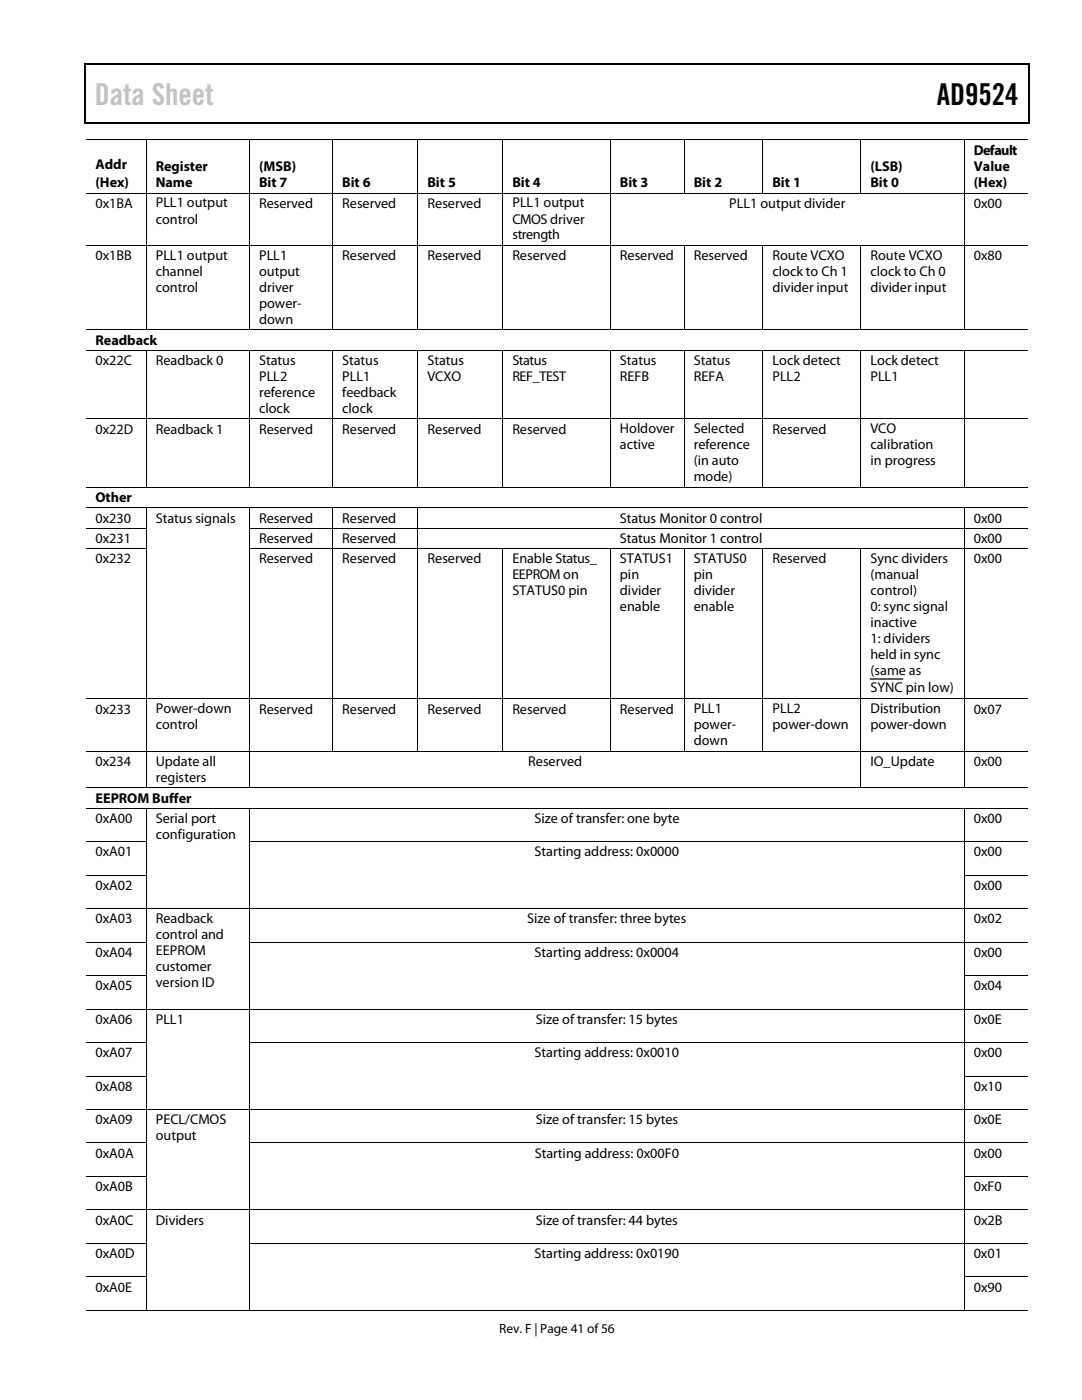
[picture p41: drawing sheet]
<svg xmlns="http://www.w3.org/2000/svg" width="216mm" height="279mm" viewBox="0 0 216 279" stroke-linecap="round" stroke-linejoin="round" font-family="sans-serif">
<defs><g id="words">
<text font-size="6" fill="#c1c1c1" x="18.9" y="20.9">Data Sheet</text>
<text font-size="6" x="186.9" y="20.9">AD9524</text>
<g font-size="2.8">
<text x="19" y="33.8">Addr</text>
<text x="31.1" y="34.1">Register</text>
<text x="51.7" y="34.1">(MSB)</text>
<text x="173.7" y="34.1">(LSB)</text>
<text x="194.3" y="30.9">Default</text>
<text x="194.3" y="34.1">Value</text>
<text x="19" y="37.3">(Hex)</text>
<text x="19" y="41.4">0x1BA</text>
<text x="31.1" y="37.3">Name</text>
<text x="31.1" y="41.4">PLL1 output</text>
<text x="51.7" y="37.3">Bit 7</text>
<text x="51.7" y="41.4">Reserved</text>
<text x="68.3" y="41.4">Reserved</text>
<text x="68.3" y="37.4">Bit 6</text>
<text x="85.3" y="41.4">Reserved</text>
<text x="85.3" y="37.4">Bit 5</text>
<text x="102.2" y="41.4">PLL1 output</text>
<text x="102.2" y="37.4">Bit 4</text>
<text x="123.7" y="37.4">Bit 3</text>
<text x="138.4" y="37.4">Bit 2</text>
<text x="145.5" y="41.4">PLL1 output divider</text>
<text x="154.1" y="37.4">Bit 1</text>
<text x="173.7" y="37.3">Bit 0</text>
<text x="194.3" y="37.3">(Hex)</text>
<text x="194.3" y="41.4">0x00</text>
<text x="31.1" y="44.6">control</text>
<text x="102.2" y="44.6">CMOS driver</text>
<text x="102.2" y="47.8">strength</text>
<text x="19" y="51.9">0x1BB</text>
<text x="31.1" y="51.9">PLL1 output</text>
<text x="51.7" y="51.9">PLL1</text>
<text x="68.3" y="51.9">Reserved</text>
<text x="85.3" y="51.9">Reserved</text>
<text x="102.2" y="51.9">Reserved</text>
<text x="123.7" y="51.9">Reserved</text>
<text x="138.4" y="51.9">Reserved</text>
<text x="154.1" y="51.9">Route VCXO</text>
<text x="173.7" y="51.9">Route VCXO</text>
<text x="194.3" y="51.9">0x80</text>
<text x="31.1" y="55.1">channel</text>
<text x="31.1" y="58.2">control</text>
<text x="51.7" y="55.1">output</text>
<text x="51.7" y="58.2">driver</text>
<text x="154.1" y="55.1">clock to Ch 1</text>
<text x="154.1" y="58.2">divider input</text>
<text x="173.7" y="55.1">clock to Ch 0</text>
<text x="173.7" y="58.2">divider input</text>
<text x="51.7" y="61.5">power-</text>
<text x="51.7" y="64.6">down</text>
<text x="19" y="68.8">Readback</text>
<text x="19" y="72.9">0x22C</text>
<text x="31.1" y="72.9">Readback 0</text>
<text x="51.7" y="72.8">Status</text>
<text x="51.7" y="76">PLL2</text>
<text x="68.3" y="72.8">Status</text>
<text x="68.3" y="76">PLL1</text>
<text x="85.3" y="72.8">Status</text>
<text x="85.3" y="76">VCXO</text>
<text x="102.2" y="72.8">Status</text>
<text x="102.2" y="76">REF_TEST</text>
<text x="123.7" y="72.8">Status</text>
<text x="123.7" y="76">REFB</text>
<text x="138.4" y="72.8">Status</text>
<text x="138.4" y="76">REFA</text>
<text x="154.1" y="72.8">Lock detect</text>
<text x="154.1" y="76">PLL2</text>
<text x="173.7" y="72.8">Lock detect</text>
<text x="173.7" y="76">PLL1</text>
<text x="51.7" y="79.2">reference</text>
<text x="51.7" y="82.4">clock</text>
<text x="68.3" y="79.2">feedback</text>
<text x="68.3" y="82.4">clock</text>
<text x="19" y="86.5">0x22D</text>
<text x="31.1" y="86.5">Readback 1</text>
<text x="51.7" y="86.5">Reserved</text>
<text x="68.3" y="86.5">Reserved</text>
<text x="85.3" y="86.5">Reserved</text>
<text x="102.2" y="86.5">Reserved</text>
<text x="123.7" y="86.5">Holdover</text>
<text x="123.7" y="89.7">active</text>
<text x="138.4" y="86.5">Selected</text>
<text x="138.4" y="89.7">reference</text>
<text x="154.1" y="86.5">Reserved</text>
<text x="173.7" y="86.5">VCO</text>
<text x="173.7" y="89.7">calibration</text>
<text x="138.4" y="92.9">(in auto</text>
<text x="173.7" y="92.9">in progress</text>
<text x="19" y="100.2">Other</text>
<text x="138.4" y="96.1">mode)</text>
<text x="19" y="104.3">0x230</text>
<text x="31.1" y="104.3">Status signals</text>
<text x="51.7" y="104.3">Reserved</text>
<text x="68.3" y="104.3">Reserved</text>
<text x="123.7" y="104.3">Status Monitor 0 control</text>
<text x="194.3" y="104.3">0x00</text>
<text x="19" y="108.4">0x231</text>
<text x="19" y="112.4">0x232</text>
<text x="51.7" y="108.4">Reserved</text>
<text x="51.7" y="112.4">Reserved</text>
<text x="68.3" y="108.4">Reserved</text>
<text x="68.3" y="112.4">Reserved</text>
<text x="85.3" y="112.4">Reserved</text>
<text x="102.2" y="112.4">Enable Status_</text>
<text x="123.7" y="108.4">Status Monitor 1 control</text>
<text x="123.7" y="112.4">STATUS1</text>
<text x="138.4" y="112.4">STATUS0</text>
<text x="154.1" y="112.4">Reserved</text>
<text x="173.7" y="112.4">Sync dividers</text>
<text x="194.3" y="108.4">0x00</text>
<text x="194.3" y="112.4">0x00</text>
<text x="102.2" y="115.6">EEPROM on</text>
<text x="102.2" y="118.8">STATUS0 pin</text>
<text x="123.7" y="115.6">pin</text>
<text x="123.7" y="118.8">divider</text>
<text x="138.4" y="115.6">pin</text>
<text x="138.4" y="118.8">divider</text>
<text x="173.7" y="115.6">(manual</text>
<text x="173.7" y="118.8">control)</text>
<text x="123.7" y="122">enable</text>
<text x="138.4" y="122">enable</text>
<text x="173.7" y="122">0: sync signal</text>
<text x="173.7" y="125.2">inactive</text>
<text x="173.7" y="128.3">1: dividers</text>
<text x="173.7" y="131.6">held in sync</text>
<text x="173.7" y="134.7">(same as</text>
<text x="19" y="142.4">0x233</text>
<text x="31.1" y="142.4">Power-down</text>
<text x="51.7" y="142.4">Reserved</text>
<text x="68.3" y="142.4">Reserved</text>
<text x="85.3" y="142.4">Reserved</text>
<text x="102.2" y="142.4">Reserved</text>
<text x="123.7" y="142.4">Reserved</text>
<text x="138.4" y="142.4">PLL1</text>
<text x="154.1" y="142.4">PLL2</text>
<text x="173.7" y="142.4">Distribution</text>
<text x="173.7" y="138">SYNC pin low)</text>
<text x="194.3" y="142.4">0x07</text>
<text x="31.1" y="145.6">control</text>
<text x="138.4" y="145.6">power-</text>
<text x="138.4" y="148.8">down</text>
<text x="154.1" y="145.6">power-down</text>
<text x="173.7" y="145.6">power-down</text>
<text x="19" y="152.9">0x234</text>
<text x="31.1" y="152.8">Update all</text>
<text x="105.4" y="152.9">Reserved</text>
<text x="173.7" y="152.9">IO_Update</text>
<text x="194.3" y="152.9">0x00</text>
<text x="19" y="160.2">EEPROM Buffer</text>
<text x="31.1" y="156">registers</text>
<text x="19" y="164.3">0xA00</text>
<text x="31.1" y="164.2">Serial port</text>
<text x="31.1" y="167.4">configuration</text>
<text x="106.6" y="164.3">Size of transfer: one byte</text>
<text x="194.3" y="164.3">0x00</text>
<text x="19" y="170.9">0xA01</text>
<text x="106.7" y="170.9">Starting address: 0x0000</text>
<text x="194.3" y="170.9">0x00</text>
<text x="19" y="177.6">0xA02</text>
<text x="194.3" y="177.6">0x00</text>
<text x="19" y="184.3">0xA03</text>
<text x="31.1" y="184.2">Readback</text>
<text x="105.2" y="184.3">Size of transfer: three bytes</text>
<text x="194.3" y="184.3">0x02</text>
<text x="19" y="191">0xA04</text>
<text x="31.1" y="187.5">control and</text>
<text x="31.1" y="190.6">EEPROM</text>
<text x="106.7" y="191">Starting address: 0x0004</text>
<text x="194.3" y="191">0x00</text>
<text x="19" y="197.7">0xA05</text>
<text x="31.1" y="193.8">customer</text>
<text x="31.1" y="197">version ID</text>
<text x="194.3" y="197.7">0x04</text>
<text x="19" y="204.3">0xA06</text>
<text x="31.1" y="204.3">PLL1</text>
<text x="106.9" y="204.3">Size of transfer: 15 bytes</text>
<text x="194.3" y="204.3">0x0E</text>
<text x="19" y="211">0xA07</text>
<text x="106.7" y="211">Starting address: 0x0010</text>
<text x="194.3" y="211">0x00</text>
<text x="19" y="217.7">0xA08</text>
<text x="194.3" y="217.7">0x10</text>
<text x="19" y="224.4">0xA09</text>
<text x="31.1" y="224.3">PECL/CMOS</text>
<text x="31.1" y="227.5">output</text>
<text x="106.9" y="224.4">Size of transfer: 15 bytes</text>
<text x="194.3" y="224.4">0x0E</text>
<text x="19" y="231">0xA0A</text>
<text x="106.7" y="231">Starting address: 0x00F0</text>
<text x="194.3" y="231">0x00</text>
<text x="19" y="237.7">0xA0B</text>
<text x="194.3" y="237.7">0xF0</text>
<text x="19" y="244.4">0xA0C</text>
<text x="31.1" y="244.4">Dividers</text>
<text x="106.9" y="244.4">Size of transfer: 44 bytes</text>
<text x="194.3" y="244.4">0x2B</text>
<text x="19" y="251.1">0xA0D</text>
<text x="106.7" y="251.1">Starting address: 0x0190</text>
<text x="194.3" y="251.1">0x01</text>
<text x="19" y="257.8">0xA0E</text>
<text x="194.3" y="257.8">0x90</text>
</g>
<text font-size="2.7" x="99.6" y="266">Rev. F | Page 41 of56</text>
</g></defs>
<g fill="#000">
<path d="M16.9 12.7h.2v1h-.2zM16.9 12.7h.2v.3h-.2zM82.5 12.7h.3v.3h-.3zM205.1 12.7h.3v1h-.3zM205.1 12.7h.3v.3h-.3zM16.9 24.4h.2v.2h-.2zM29.1 27.9h.2v.1h-.2zM29.1 38.4h.2v.2h-.2zM49.7 27.9h.2v.1h-.2zM49.7 38.4h.2v.2h-.2zM66.3 27.9h.2v.1h-.2zM66.3 38.4h.2v.2h-.2z"/>
<path d="M82.3 24.4h.2v.2h-.2zM83.3 27.9h.2v.1h-.2zM83.3 38.4h.2v.2h-.2zM100.2 27.9h.2v.1h-.2zM100.2 38.4h.2v.2h-.2zM121.7 27.9h.2v.1h-.2zM121.7 38.4h.2v.2h-.2zM136.4 27.9h.2v.1h-.2zM136.4 38.4h.2v.2h-.2zM152.1 27.9h.2v.1h-.2zM152.1 38.4h.2v.2h-.2zM171.7 27.9h.2v.1h-.2z"/>
<path d="M171.7 38.4h.2v.2h-.2zM192.3 27.9h.2v.1h-.2zM192.3 38.4h.2v.2h-.2zM205.1 24.4h.3v.2h-.3zM29.1 48.9h.2v.2h-.2zM49.7 48.9h.2v.2h-.2zM66.3 48.9h.2v.2h-.2zM83.3 48.9h.2v.2h-.2zM100.2 48.9h.2v.2h-.2zM121.7 48.9h.2v.2h-.2zM136.4 48.9h.2v.2h-.2zM152.1 48.9h.2v.2h-.2z"/>
<path d="M171.7 48.9h.2v.2h-.2zM192.3 48.9h.2v.2h-.2zM29.1 65.7h.2v.2h-.2zM29.1 69.8h.2v.2h-.2zM49.7 65.7h.2v.2h-.2zM49.7 69.8h.2v.2h-.2zM66.3 65.7h.2v.2h-.2zM66.3 69.8h.2v.2h-.2zM83.3 65.7h.2v.2h-.2zM83.3 69.8h.2v.2h-.2zM100.2 65.7h.2v.2h-.2zM100.2 69.8h.2v.2h-.2z"/>
<path d="M121.7 65.7h.2v.2h-.2zM121.7 69.8h.2v.2h-.2zM136.4 65.7h.2v.2h-.2zM136.4 69.8h.2v.2h-.2zM152.1 65.7h.2v.2h-.2zM152.1 69.8h.2v.2h-.2zM171.7 65.7h.2v.2h-.2zM171.7 69.8h.2v.2h-.2zM192.3 65.7h.2v.2h-.2zM192.3 69.8h.2v.2h-.2zM192.5 65.7h.2v.2h-.2zM192.5 69.8h.2v.2h-.2z"/>
<path d="M29.1 83.5h.2v.2h-.2zM29.1 97.2h.2v.1h-.2zM49.7 83.5h.2v.2h-.2zM49.7 97.2h.2v.1h-.2zM66.3 83.5h.2v.2h-.2zM66.3 97.2h.2v.1h-.2zM83.3 83.5h.2v.2h-.2zM83.3 97.2h.2v.1h-.2zM100.2 83.5h.2v.2h-.2zM100.2 97.2h.2v.1h-.2zM121.7 83.5h.2v.2h-.2zM121.7 97.2h.2v.1h-.2z"/>
<path d="M136.4 83.5h.2v.2h-.2zM136.4 97.2h.2v.1h-.2zM152.1 83.5h.2v.2h-.2zM152.1 97.2h.2v.1h-.2zM171.7 83.5h.2v.2h-.2zM171.7 97.2h.2v.1h-.2zM192.3 83.5h.2v.2h-.2zM192.3 97.2h.2v.1h-.2zM192.5 97.2h.2v.1h-.2zM29.1 101.3h.2v.1h-.2zM29.1 105.4h.2v.1h-.2zM29.1 109.4h.2v.2h-.2z"/>
<path d="M49.7 101.3h.2v.1h-.2zM49.7 105.4h.2v.1h-.2zM49.7 109.4h.2v.2h-.2zM66.3 101.3h.2v.1h-.2zM66.3 105.4h.2v.1h-.2zM66.3 109.4h.2v.2h-.2zM83.3 101.3h.2v.1h-.2zM83.3 105.4h.2v.1h-.2zM83.3 109.4h.2v.2h-.2zM100.2 109.4h.2v.2h-.2zM121.7 109.4h.2v.2h-.2zM136.4 109.4h.2v.2h-.2z"/>
<path d="M152.1 109.4h.2v.2h-.2zM171.7 109.4h.2v.2h-.2zM192.3 101.3h.2v.1h-.2zM192.3 105.4h.2v.1h-.2zM192.3 109.4h.2v.2h-.2zM192.5 101.3h.2v.1h-.2zM29.1 139.4h.2v.2h-.2zM49.7 139.4h.2v.2h-.2zM66.3 139.4h.2v.2h-.2zM83.3 139.4h.2v.2h-.2zM100.2 139.4h.2v.2h-.2zM121.7 139.4h.2v.2h-.2z"/>
<path d="M136.4 139.4h.2v.2h-.2zM152.1 139.4h.2v.2h-.2zM171.7 139.4h.2v.2h-.2zM192.3 139.4h.2v.2h-.2zM29.1 149.9h.2v.1h-.2zM29.1 157.1h.2v.2h-.2zM49.7 149.9h.2v.1h-.2zM49.7 157.1h.2v.2h-.2zM66.3 149.9h.2v.1h-.2zM83.3 149.9h.2v.1h-.2zM100.2 149.9h.2v.1h-.2zM121.7 149.9h.2v.1h-.2z"/>
<path d="M136.4 149.9h.2v.1h-.2zM152.1 149.9h.2v.1h-.2zM171.7 149.9h.2v.1h-.2zM171.7 157.1h.2v.2h-.2zM192.3 149.9h.2v.1h-.2zM192.3 157.1h.2v.2h-.2zM29.1 161.2h.2v.2h-.2zM29.1 167.9h.2v.2h-.2zM29.1 174.6h.2v.2h-.2zM49.7 161.2h.2v.2h-.2zM49.7 167.9h.2v.2h-.2zM49.7 174.6h.2v.2h-.2z"/>
<path d="M192.3 161.2h.2v.2h-.2zM192.3 167.9h.2v.2h-.2zM192.3 174.6h.2v.2h-.2zM29.1 181.3h.2v.1h-.2zM29.1 188h.2v.1h-.2zM29.1 194.6h.2v.2h-.2zM49.7 181.3h.2v.1h-.2zM49.7 188h.2v.1h-.2zM49.7 194.6h.2v.2h-.2zM192.3 181.3h.2v.1h-.2zM192.3 188h.2v.1h-.2zM192.3 194.6h.2v.2h-.2z"/>
<path d="M29.1 201.3h.2v.2h-.2zM29.1 208h.2v.2h-.2zM29.1 214.7h.2v.1h-.2zM49.7 201.3h.2v.2h-.2zM49.7 208h.2v.2h-.2zM49.7 214.7h.2v.1h-.2zM192.3 201.3h.2v.2h-.2zM192.3 208h.2v.2h-.2zM192.3 214.7h.2v.1h-.2zM29.1 221.4h.2v.1h-.2zM29.1 228h.2v.2h-.2zM29.1 234.7h.2v.2h-.2z"/>
<path d="M49.7 221.4h.2v.1h-.2zM49.7 228h.2v.2h-.2zM49.7 234.7h.2v.2h-.2zM192.3 221.4h.2v.1h-.2zM192.3 228h.2v.2h-.2zM192.3 234.7h.2v.2h-.2zM29.1 241.4h.2v.2h-.2zM29.1 248.1h.2v.1h-.2zM29.1 254.7h.2v.2h-.2zM49.7 241.4h.2v.2h-.2zM49.7 248.1h.2v.1h-.2zM49.7 254.7h.2v.2h-.2z"/>
<path d="M192.3 241.4h.2v.2h-.2zM192.3 248.1h.2v.1h-.2zM192.3 254.7h.2v.2h-.2zM29.1 261.5h.2v.1h-.2zM49.7 261.5h.2v.1h-.2zM192.3 261.5h.2v.1h-.2z"/>
</g>
<path d="M17 13.7v10.7M17.1 12.8h65.4M82.8 12.8h122.3M205.2 13.7v10.7M17.1 24.5h188M173.7 135.5h6.4" fill="none" stroke="#000" stroke-width=".25"/>
<g fill="none" stroke="#000" stroke-width=".2">
<path d="M17.1 27.9h12M17.1 38.5h12M29.2 28v10.4M29.2 38.6v10.3M29.3 27.9h20.4M29.3 38.5h20.4M49.8 28v10.4M49.8 38.6v10.3M49.9 27.9h16.4M49.9 38.5h16.4M66.4 28v10.4M66.4 38.6v10.3"/>
<path d="M66.5 27.9h16.8M66.5 38.5h16.8M83.4 28v10.4M83.4 38.6v10.3M83.5 27.9h16.7M83.5 38.5h16.7M100.3 28v10.4M100.3 38.6v10.3M100.4 27.9h21.3M100.4 38.5h21.3M121.8 28v10.4M121.8 38.6v10.3"/>
<path d="M121.9 27.9h14.5M121.9 38.5h14.5M136.5 28v10.4M136.6 27.9h15.5M136.6 38.5h15.5M152.2 28v10.4M152.3 27.9h19.4M152.3 38.5h19.4M171.8 28v10.4M171.9 27.9h20.4M171.9 38.5h20.4M192.4 28v10.4"/>
<path d="M192.4 38.6v10.3M192.5 27.9h12.6M192.5 38.5h12.6M17.1 49h12M29.2 49.1v16.6M29.3 49h20.4M49.8 49.1v16.6M49.9 49h16.4M66.4 49.1v16.6M66.5 49h16.8M83.4 49.1v16.6M83.5 49h16.7"/>
<path d="M100.3 49.1v16.6M100.4 49h21.3M121.8 49.1v16.6M121.9 49h14.5M136.5 49.1v16.6M136.6 49h15.5M152.2 49.1v16.6M152.3 49h19.4M171.8 49.1v16.6M171.9 49h20.4M192.4 49.1v16.6M192.5 49h12.6"/>
<path d="M17.1 65.8h12M17.1 69.9h12M29.2 70v13.5M29.3 65.8h20.4M29.3 69.9h20.4M49.8 70v13.5M49.9 65.8h16.4M49.9 69.9h16.4M66.4 70v13.5M66.5 65.8h16.8M66.5 69.9h16.8M83.4 70v13.5"/>
<path d="M83.5 65.8h16.7M83.5 69.9h16.7M100.3 70v13.5M100.4 65.8h21.3M100.4 69.9h21.3M121.8 70v13.5M121.9 65.8h14.5M121.9 69.9h14.5M136.5 70v13.5M136.6 65.8h15.5M136.6 69.9h15.5M152.2 70v13.5"/>
<path d="M152.3 65.8h19.4M152.3 69.9h19.4M171.8 70v13.5M171.9 65.8h20.4M171.9 69.9h20.4M192.4 70v13.5M192.7 65.8h12.4M192.7 69.9h12.4M17.1 83.6h12M17.1 97.2h12M29.2 83.7v13.5M29.3 83.6h20.4"/>
<path d="M29.3 97.2h20.4M49.8 83.7v13.5M49.9 83.6h16.4M49.9 97.2h16.4M66.4 83.7v13.5M66.5 83.6h16.8M66.5 97.2h16.8M83.4 83.7v13.5M83.5 83.6h16.7M83.5 97.2h16.7M100.3 83.7v13.5M100.4 83.6h21.3"/>
<path d="M100.4 97.2h21.3M121.8 83.7v13.5M121.9 83.6h14.5M121.9 97.2h14.5M136.5 83.7v13.5M136.6 83.6h15.5M136.6 97.2h15.5M152.2 83.7v13.5M152.3 83.6h19.4M152.3 97.2h19.4M171.8 83.7v13.5M171.9 83.6h20.4"/>
<path d="M171.9 97.2h20.4M192.4 83.7v13.5M192.5 83.6h12.6M192.7 97.2h12.4M17.1 101.3h12M17.1 105.5h12M17.1 109.5h12M29.2 101.4v4M29.2 105.5v3.9M29.2 109.6v29.8M29.3 101.3h20.4M49.8 101.4v4"/>
<path d="M49.8 105.5v3.9M49.8 109.6v29.8M49.9 101.3h16.4M49.9 105.5h16.4M49.9 109.5h16.4M66.4 101.4v4M66.4 105.5v3.9M66.4 109.6v29.8M66.5 101.3h16.8M66.5 105.5h16.8M66.5 109.5h16.8M83.4 101.4v4"/>
<path d="M83.4 105.5v3.9M83.4 109.6v29.8M83.5 101.3h108.8M83.5 105.5h108.8M83.5 109.5h16.7M100.3 109.6v29.8M100.4 109.5h21.3M121.8 109.6v29.8M121.9 109.5h14.5M136.5 109.6v29.8M136.6 109.5h15.5M152.2 109.6v29.8"/>
<path d="M152.3 109.5h19.4M171.8 109.6v29.8M171.9 109.5h20.4M192.4 101.4v4M192.4 105.5v3.9M192.4 109.6v29.8M192.5 105.5h12.6M192.5 109.5h12.6M192.7 101.3h12.4M17.1 139.5h12M29.2 139.6v10.3M29.3 139.5h20.4"/>
<path d="M49.8 139.6v10.3M49.9 139.5h16.4M66.4 139.6v10.3M66.5 139.5h16.8M83.4 139.6v10.3M83.5 139.5h16.7M100.3 139.6v10.3M100.4 139.5h21.3M121.8 139.6v10.3M121.9 139.5h14.5M136.5 139.6v10.3M136.6 139.5h15.5"/>
<path d="M152.2 139.6v10.3M152.3 139.5h19.4M171.8 139.6v10.3M171.9 139.5h20.4M192.4 139.6v10.3M192.5 139.5h12.6M17.1 149.9h12M17.1 157.2h12M29.2 150v7.1M29.3 149.9h20.4M29.3 157.2h20.4M49.8 150v7.1"/>
<path d="M49.9 149.9h16.4M49.9 157.2h121.8M66.5 149.9h16.8M83.5 149.9h16.7M100.4 149.9h21.3M121.9 149.9h14.5M136.6 149.9h15.5M152.3 149.9h19.4M171.8 150v7.1M171.9 149.9h20.4M171.9 157.2h20.4M192.4 150v7.1"/>
<path d="M192.5 149.9h12.6M192.5 157.2h12.6M17.1 161.3h12M17.1 168h12M17.1 174.7h12M29.2 161.4v6.5M29.2 168.1v6.5M29.2 174.8v6.5M29.3 161.3h20.4M49.8 161.4v6.5M49.8 168.1v6.5M49.8 174.8v6.5"/>
<path d="M49.9 161.3h142.4M49.9 168h142.4M192.4 161.4v6.5M192.4 168.1v6.5M192.4 174.8v6.5M192.5 161.3h12.6M192.5 168h12.6M192.5 174.7h12.6M17.1 181.4h12M17.1 188h12M17.1 194.7h12M29.2 181.4v6.6"/>
<path d="M29.2 188.1v6.5M29.2 194.8v6.5M29.3 181.4h20.4M49.8 181.4v6.6M49.8 188.1v6.5M49.8 194.8v6.5M49.9 181.4h142.4M49.9 188h142.4M192.4 181.4v6.6M192.4 188.1v6.5M192.4 194.8v6.5M192.5 181.4h12.6"/>
<path d="M192.5 188h12.6M192.5 194.7h12.6M17.1 201.4h12M17.1 208.1h12M17.1 214.8h12M29.2 201.5v6.5M29.2 208.2v6.5M29.2 214.8v6.6M29.3 201.4h20.4M49.8 201.5v6.5M49.8 208.2v6.5M49.8 214.8v6.6"/>
<path d="M49.9 201.4h142.4M49.9 208.1h142.4M192.4 201.5v6.5M192.4 208.2v6.5M192.4 214.8v6.6M192.5 201.4h12.6M192.5 208.1h12.6M192.5 214.8h12.6M17.1 221.4h12M17.1 228.1h12M17.1 234.8h12M29.2 221.5v6.5"/>
<path d="M29.2 228.2v6.5M29.2 234.9v6.5M29.3 221.4h20.4M49.8 221.5v6.5M49.8 228.2v6.5M49.8 234.9v6.5M49.9 221.4h142.4M49.9 228.1h142.4M192.4 221.5v6.5M192.4 228.2v6.5M192.4 234.9v6.5M192.5 221.4h12.6"/>
<path d="M192.5 228.1h12.6M192.5 234.8h12.6M17.1 241.5h12M17.1 248.2h12M17.1 254.8h12M29.2 241.6v6.5M29.2 248.2v6.5M29.2 254.9v6.6M29.3 241.5h20.4M49.8 241.6v6.5M49.8 248.2v6.5M49.8 254.9v6.6"/>
<path d="M49.9 241.5h142.4M49.9 248.2h142.4M192.4 241.6v6.5M192.4 248.2v6.5M192.4 254.9v6.6M192.5 241.5h12.6M192.5 248.2h12.6M192.5 254.8h12.6M17.1 261.5h12M29.3 261.5h20.4M49.9 261.5h142.4M192.5 261.5h12.6"/>
</g>
<use href="#words"/>
</svg>
